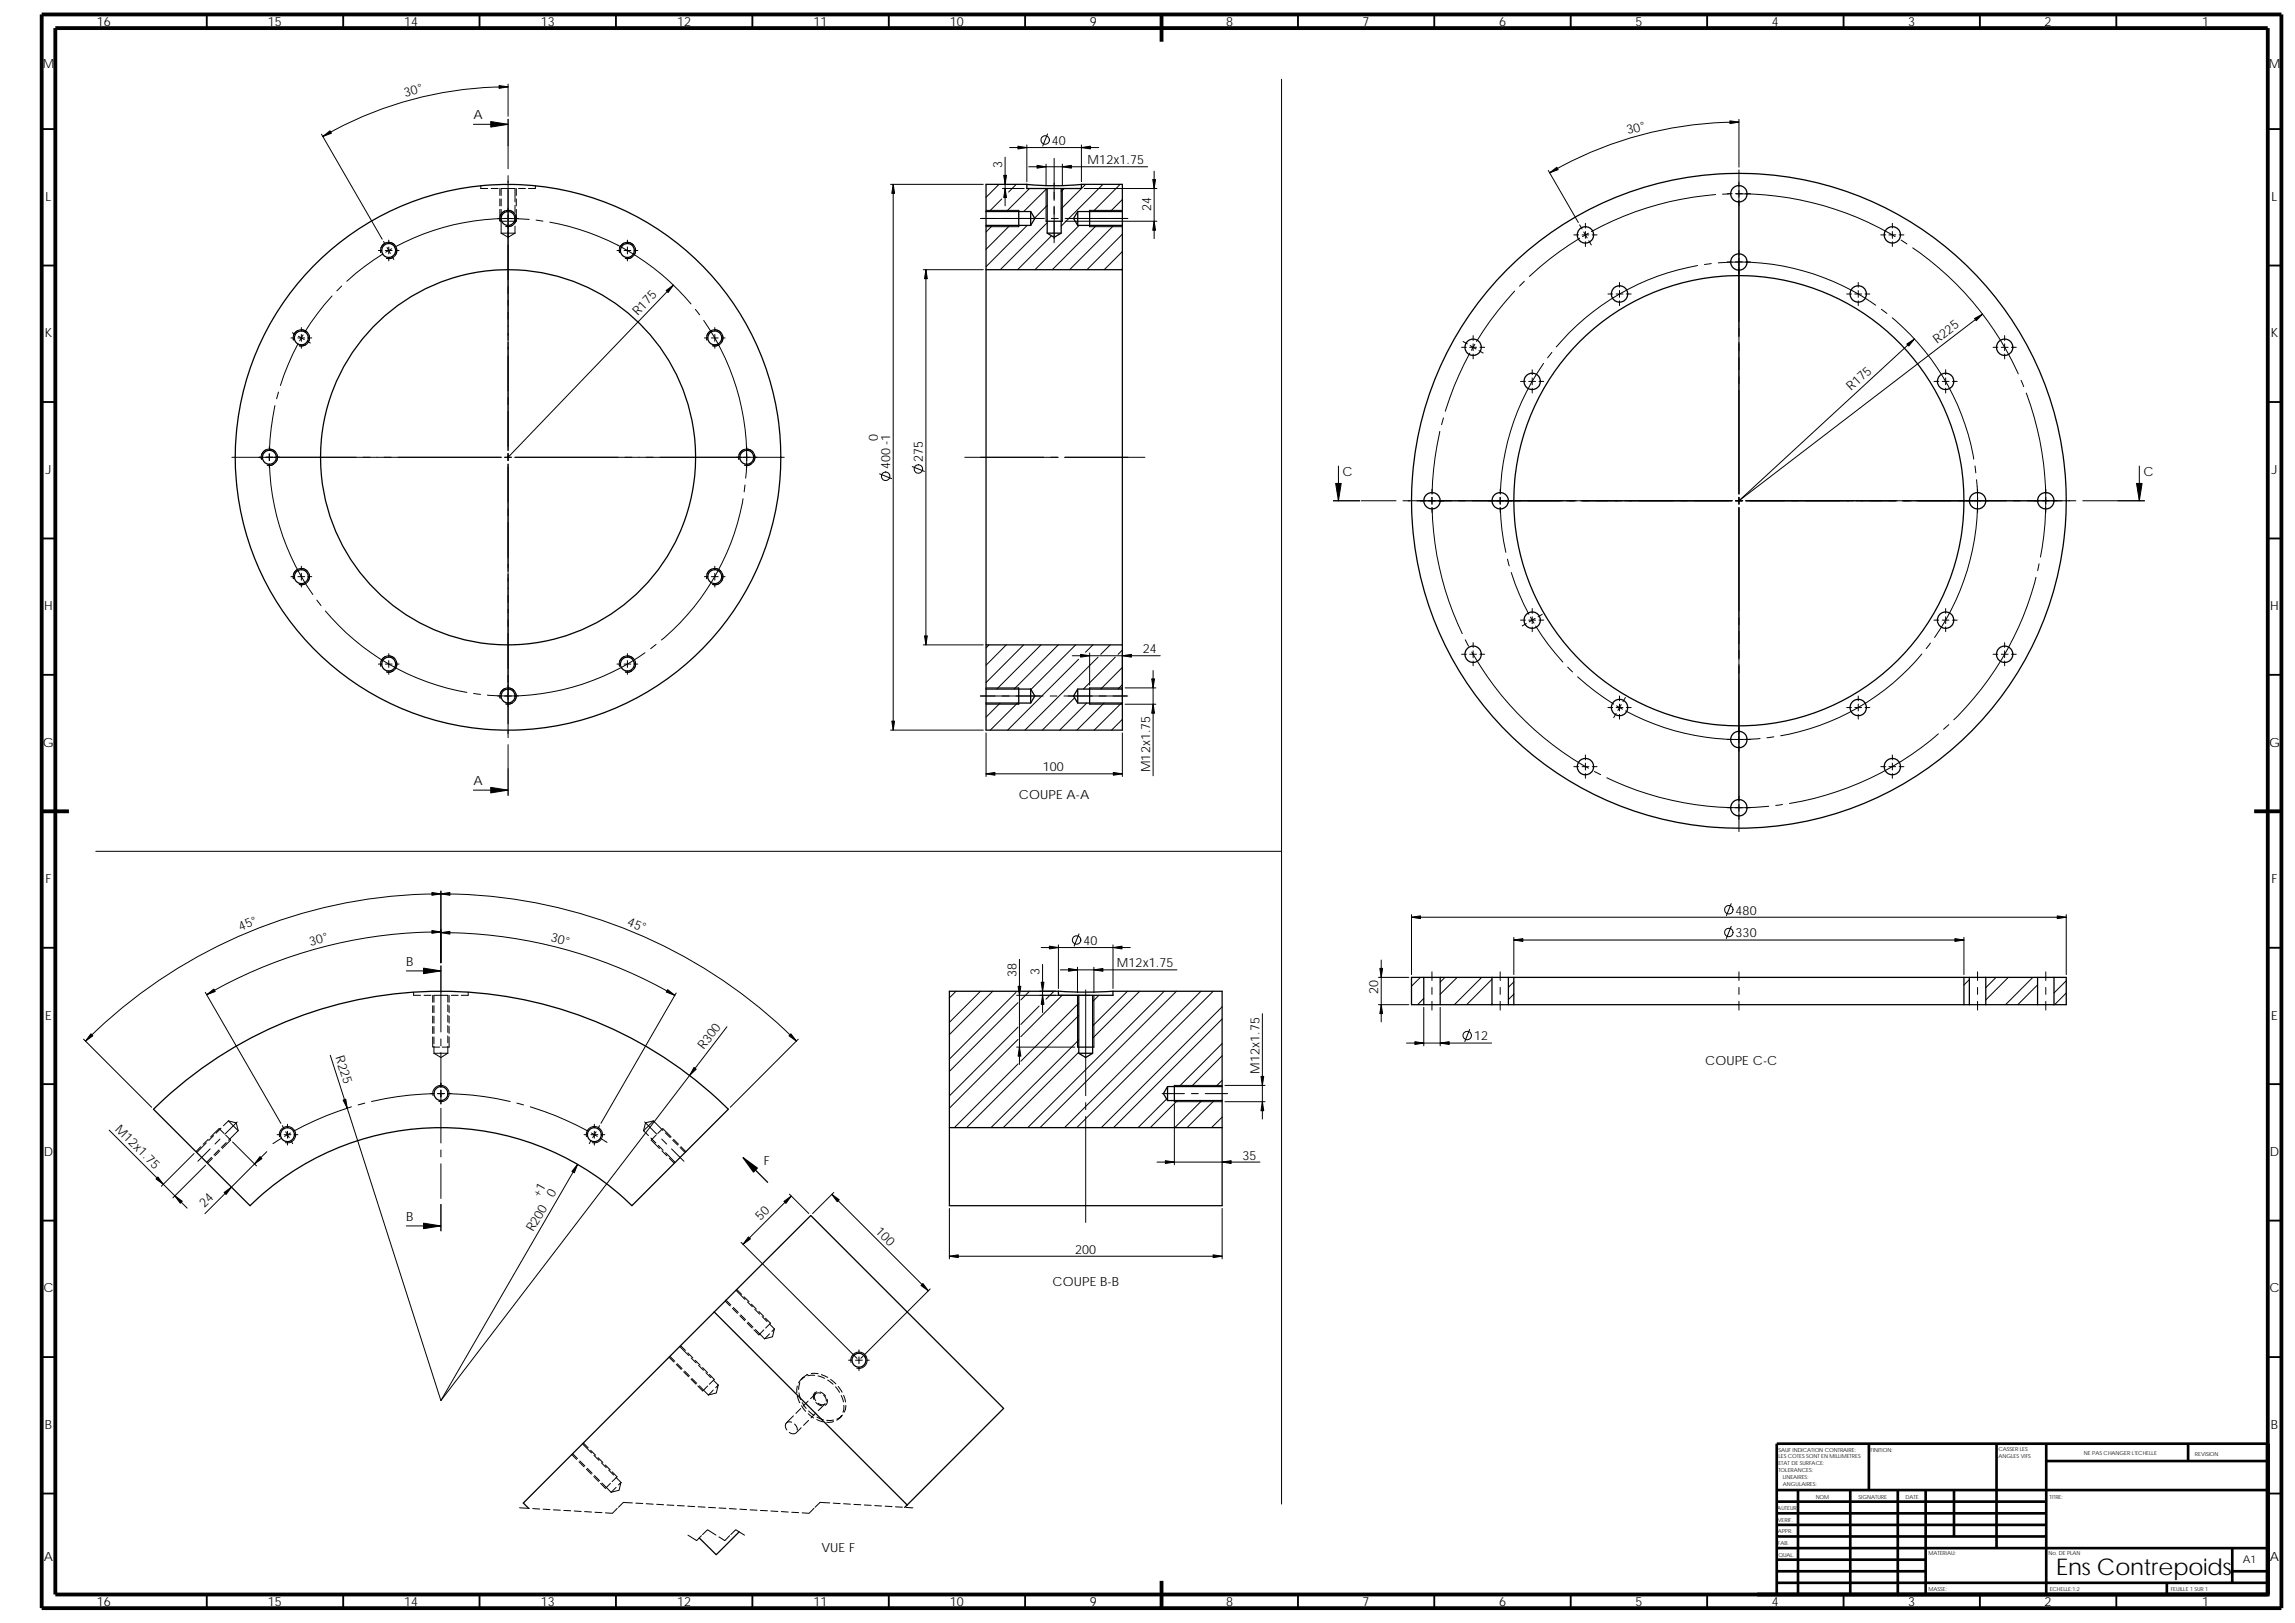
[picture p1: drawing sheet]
<svg xmlns="http://www.w3.org/2000/svg" width="420mm" height="297mm" viewBox="0 0 420 297" stroke-linecap="round" stroke-linejoin="round" font-family="sans-serif">
<defs><g id="words">
<text font-size="4.2" x="376.4" y="288.2">Ens Contrepoids</text>
<g font-size="2.3">
<text x="17.7" y="4.7">16</text>
<text x="49.1" y="4.7">15</text>
<text x="74" y="4.7">14</text>
<text x="99" y="4.7">13</text>
<text x="124" y="4.7">12</text>
<text x="148.9" y="4.7">11</text>
<text x="173.9" y="4.7">10</text>
<text x="199.5" y="4.7">9</text>
<text x="224.5" y="4.7">8</text>
<text x="249.5" y="4.7">7</text>
<text x="274.4" y="4.7">6</text>
<text x="299.4" y="4.7">5</text>
<text x="324.4" y="4.7">4</text>
<text x="349.3" y="4.7">3</text>
<text x="374.3" y="4.7">2</text>
<text x="403.1" y="4.7">1</text>
<text x="7.8" y="12.5">M</text>
<text x="74.2" y="17.7" transform="rotate(-14 74.2 17.7)">30°</text>
<text x="415.3" y="12.5">M</text>
<text x="86.7" y="21.8">A</text>
<text x="192.6" y="26.5">40</text>
<text x="298" y="24.6" transform="rotate(-14 298 24.6)">30°</text>
<text x="183.5" y="30.7" transform="rotate(-90 183.5 30.7)">3</text>
<text x="199.1" y="30.1">M12x1.75</text>
<text x="8.3" y="36.8">L</text>
<text x="210.7" y="38.6" transform="rotate(-90 210.7 38.6)">24</text>
<text x="415.9" y="36.8">L</text>
<text x="116.7" y="57.9" transform="rotate(-46 116.7 57.9)">R175</text>
<text x="8.2" y="61.7">K</text>
<text x="354.7" y="62.9" transform="rotate(-38 354.7 62.9)">R225</text>
<text x="415.7" y="61.7">K</text>
<text x="338.9" y="71.6" transform="rotate(-43 338.9 71.6)">R175</text>
<text x="160.7" y="80.6" transform="rotate(-90 160.7 80.6)">0</text>
<text x="8.3" y="86.7">J</text>
<text x="163" y="85.9" transform="rotate(-90 163 85.9)">400-1</text>
<text x="168.9" y="84.6" transform="rotate(-90 168.9 84.6)">275</text>
<text x="245.8" y="87.1">C</text>
<text x="392.4" y="87.1">C</text>
<text x="415.8" y="86.7">J</text>
<text x="8.1" y="111.7">H</text>
<text x="415.6" y="111.7">H</text>
<text x="209.2" y="119.5">24</text>
<text x="7.9" y="136.7">G</text>
<text x="415.4" y="136.7">G</text>
<text x="86.7" y="143.7">A</text>
<text x="190.9" y="141.2">100</text>
<text x="210.6" y="141.3" transform="rotate(-90 210.6 141.3)">M12x1.75</text>
<text x="186.5" y="146.3">COUPE A-A</text>
<text x="8.3" y="161.6">F</text>
<text x="415.8" y="161.6">F</text>
<text x="317.7" y="167.4">480</text>
<text x="44" y="170.4" transform="rotate(-22 44 170.4)">45°</text>
<text x="56.8" y="173.1" transform="rotate(-14 56.8 173.1)">30°</text>
<text x="100.7" y="172.3" transform="rotate(14 100.7 172.3)">30°</text>
<text x="114.7" y="169.3" transform="rotate(22 114.7 169.3)">45°</text>
<text x="198.3" y="172.9">40</text>
<text x="317.7" y="171.6">330</text>
<text x="74.4" y="176.7">B</text>
<text x="186.1" y="178.8" transform="rotate(-90 186.1 178.8)">38</text>
<text x="190.3" y="178.4" transform="rotate(-90 190.3 178.4)">3</text>
<text x="204.5" y="177">M12x1.75</text>
<text x="252.3" y="181.9" transform="rotate(-90 252.3 181.9)">20</text>
<text x="8.3" y="186.6">E</text>
<text x="269.9" y="190.4">12</text>
<text x="415.8" y="186.6">E</text>
<text x="61.4" y="193.5" transform="rotate(72 61.4 193.5)">R225</text>
<text x="128.9" y="192.2" transform="rotate(-53 128.9 192.2)">R300</text>
<text x="230.6" y="196.5" transform="rotate(-90 230.6 196.5)">M12x1.75</text>
<text x="312.2" y="194.9">COUPE C-C</text>
<text x="21" y="206.8" transform="rotate(45 21 206.8)">M12x1.75</text>
<text x="8" y="211.6">D</text>
<text x="139.9" y="213.2">F</text>
<text x="227.4" y="212.2">35</text>
<text x="415.6" y="211.6">D</text>
<text x="37.5" y="221.1" transform="rotate(-45 37.5 221.1)">24</text>
<text x="98.7" y="219.3" transform="rotate(-60 98.7 219.3)">+1</text>
<text x="101.3" y="219.2" transform="rotate(-60 101.3 219.2)">0</text>
<text x="74.4" y="223.4">B</text>
<text x="97.6" y="225.6" transform="rotate(-60 97.6 225.6)">R200</text>
<text x="139.2" y="223.5" transform="rotate(-45 139.2 223.5)">50</text>
<text x="160.2" y="225.4" transform="rotate(45 160.2 225.4)">100</text>
<text x="196.8" y="229.4">200</text>
<text x="7.9" y="236.5">C</text>
<text x="192.7" y="235.4">COUPE B-B</text>
<text x="415.5" y="236.5">C</text>
<text x="8.2" y="261.5">B</text>
<text x="415.7" y="261.5">B</text>
<text x="8" y="285.7">A</text>
<text x="150.4" y="284.1">VUE F</text>
<text x="415.6" y="285.7">A</text>
<text x="17.7" y="293.9">16</text>
<text x="49.1" y="293.9">15</text>
<text x="74" y="293.9">14</text>
<text x="99" y="293.9">13</text>
<text x="124" y="293.9">12</text>
<text x="148.9" y="293.9">11</text>
<text x="173.9" y="293.9">10</text>
<text x="199.5" y="293.9">9</text>
<text x="224.5" y="293.9">8</text>
<text x="249.5" y="293.9">7</text>
<text x="274.4" y="293.9">6</text>
<text x="299.4" y="293.9">5</text>
<text x="324.4" y="293.9">4</text>
<text x="349.3" y="293.9">3</text>
<text x="374.3" y="293.9">2</text>
<text x="403.2" y="293.9">1</text>
</g>
<text font-size="1.9" x="410.6" y="286.1">A1</text>
<g font-size="1">
<text x="325.6" y="265.7">SAUF INDICATION CONTRAIRE:</text>
<text x="325.6" y="266.9">LES COTES SONT EN MILLIMETRES</text>
<text x="325.6" y="268.2">ETAT DE SURFACE:</text>
<text x="325.6" y="269.4">TOLERANCES:</text>
<text x="342.4" y="265.7">FINITION:</text>
<text x="365.9" y="266.9">ANGLES VIFS</text>
<text x="365.9" y="265.6">CASSER LES</text>
<text x="381.5" y="266.4">NE PAS CHANGER L'ECHELLE</text>
<text x="401.8" y="266.4">REVISION</text>
<text x="326.4" y="271.9">ANGULAIRES:</text>
<text x="326.4" y="270.7">LINEAIRES:</text>
<text x="332.4" y="274.4">NOM</text>
<text x="340.3" y="274.3">SIGNATURE</text>
<text x="348.9" y="274.3">DATE</text>
<text x="375.2" y="274.3">TITRE:</text>
<text x="325.4" y="276.4">AUTEUR</text>
<text x="325.5" y="278.5">VERIF.</text>
<text x="325.5" y="280.6">APPR.</text>
<text x="325.5" y="282.7">FAB.</text>
<text x="325.6" y="284.9">QUAL.</text>
<text x="353" y="284.6">MATERIAU:</text>
<text x="375" y="284.6">No. DE PLAN</text>
<text x="353" y="291.1">MASSE:</text>
<text x="375.3" y="291.1">ECHELLE:1:2</text>
<text x="397.4" y="291.1">FEUILLE 1 SUR 1</text>
</g>
</g></defs>
<g fill="none" stroke="#000" stroke-width=".34">
<path d="M37.9 2.6v2.5M62.8 2.6v2.5M87.8 2.6v2.5M112.8 2.6v2.5M137.7 2.6v2.5M162.7 2.6v2.5M187.7 2.6v2.5M237.6 2.6v2.5M262.6 2.6v2.5M287.6 2.6v2.5M312.5 2.6v2.5M337.5 2.6v2.5"/>
<path d="M362.5 2.6v2.5M387.4 2.6v2.5M7.6 23.6h2.5M415.2 23.6h2.5M7.6 48.6h2.5M415.2 48.6h2.5M7.6 73.6h2.5M415.2 73.6h2.5M7.6 98.6h2.5M415.2 98.6h2.5M7.6 123.5h2.5M415.2 123.5h2.5"/>
<path d="M7.6 173.5h2.5M415.2 173.5h2.5M7.6 198.4h2.5M415.2 198.4h2.5M7.6 223.4h2.5M415.2 223.4h2.5M7.6 248.4h2.5M415.2 248.4h2.5M7.6 273.3h2.5M415.2 273.3h2.5M37.9 291.8v2.5M62.8 291.8v2.5"/>
<path d="M87.8 291.8v2.5M112.8 291.8v2.5M137.7 291.8v2.5M162.7 291.8v2.5M187.7 291.8v2.5M237.6 291.8v2.5M262.6 291.8v2.5M287.6 291.8v2.5M312.5 291.8v2.5M337.5 291.8v2.5M362.5 291.8v2.5M387.4 291.8v2.5"/>
</g>
<g fill="none" stroke="#000" stroke-width=".49">
<path d="M325.3 274.8h49.3M325.3 277h49.3M325.3 279.1h49.3M325.3 272.7h89.9M329.2 272.7v19.1M338.7 272.7v19.1M342.1 264.2v8.5M347.4 272.7v19.1M352.5 272.7v19.1M357.7 272.7v8.5M365.5 264.2v19.1M374.6 264.2v27.6"/>
<path d="M374.6 267.4h40.6M400.6 264.2v3.2M415.2 264.2h-89.9v27.6M325.3 281.2h49.3M325.3 283.3h89.9M325.3 285.5h27.2M325.3 287.6h27.2M325.3 289.7h89.9M396.7 289.7v2.1M408.7 283.3v6.4M408.7 287.6h6.5"/>
</g>
<path d="M7.6 2.6h410.1v291.7h-410.1zM10.1 5.1h405.1v286.7h-405.1zM212.7 2.6v5M7.6 148.5h5M412.7 148.5h5M415.2 264.2v27.6h-93.5M212.7 289.3v5" fill="none" stroke="#000" stroke-width=".7" stroke-linecap="butt"/>
<g fill="none" stroke="#000" stroke-width=".18">
<path d="M93 15.9a67.9 67.9 0 0 0-33.9 9.1M93 15.4v5.9M234.6 14.5v260.8M58.9 24.6l11.1 19.2M86.7 22.8h6.3M88 34v.5h1.3M89.9 34.5h1.3M91.1 40h.7M91.5 38.3v2.2h1.3M91.5 34.5v1.3M91.5 36.4v1.3M91.7 35.8v-1.3h2.6v2.5"/>
<path d="M91.7 36.4v1.3M91.7 38.3v1.3M92.4 40h1.2M92.4 38.6l-.5 .4-.3 .5M93 38.5a1.35 1.35 0 0 1 1.1 .5M93 26.7v4.2M93 32.2v50.2M94.3 40h.6M94.3 39.5v1.3a1.44 1.44 0 0 0 .1-1.2M94.3 37.6v1.3M94.5 38.3v2.2h-1.3M94.5 34.5v1.3"/>
<path d="M94.5 36.4v1.3M94.9 34.5h1.3M98 34v.5h-1.3M163 33.7h17M163.5 33.7v99.9M179.5 40h11.7M180.5 38.5h6M182.9 33.7l-2.4 2.4M183.4 36.4l-2.3 2.3M183.5 34.5h4M184 28.8v8.9M184.8 27h16.4"/>
<path d="M186 33.7l-1.4 1.5M188 26.5v6.8M188.3 30.5h21.8M188.5 34.5l-4.3 4.2M191.5 30v4M191.5 34.5v6M191.7 34.5l-4.3 4.2M191.7 37.6l-2.3 2.3M191.8 24.5l-.9 2.2M192.5 40h1.2M193 29v7.7M193 37.7v6.7"/>
<path d="M194.5 34.5v6M194.5 30v4M194.8 34.5l-.5 .6M195 40h11.5M198 26.5v6.8M198.5 34.5h13.3M198.7 33.7l-4.4 4.5M199.5 38.5h6M201.9 33.7l-7.6 7.7M205.1 33.7l-5 5M205.5 36.5l-2.2 2.2M211.3 31.3v12.4"/>
<path d="M283.5 31.2l5.5 9.5M314.1 35.6a57.2 57.2 0 0 0-22.8 6.8M316.2 35.5h.9M316.6 35.5h-1.2M317.7 35.5h1.3M317.9 35.5a56.1 56.1 0 0 1 29.1 7.8M318.4 31.1v59.3M318.4 22.4a69.2 69.2 0 0 0-34.7 9.2M318.4 21.8v8.8M319.6 35.5h.9M55.2 59.9v.7M60.8 54.2l-.1 .1a46 46 0 0 0-4.9 6.5"/>
<path d="M62.6 52.3l-.9 .9M69.3 45.8h.6M69.7 46v.2a1.5 1.5 0 0 1 1.3-1.9 1.5 1.5 0 0 1 1.6 1.7 1.5 1.5 0 0 1-1.8 1.3 1.3 1.3 0 0 0 1.2-.2M70.1 46.5a45.1 45.1 0 0 0-6.6 5M70.2 44.2l.3 .6M70.5 44.5l-.4 .3-.4 .6M70.5 45.8h1.3M70.9 45.3l.3 .5M71.2 44.3a1.45 1.45 0 0 1 1.1 .6M71.2 43.9v.7M71.2 47.1v.7M71.2 45.8l-.6 .4"/>
<path d="M71.2 45.2v1.3M71.2 45.8l.3 .6M71.7 45.5l-.5 .3M71.8 46.9l.3 .6M72.4 45.8h.7M72.6 45.4a1.32 1.32 0 0 1-.2 1.2M91.5 40.2l.1 .2a1.51 1.51 0 0 1 1.3-1.9 1.51 1.51 0 0 1 1.6 1.6 1.51 1.51 0 0 1-1.9 1.3h.8l.4-.2M91.7 42.7h2.6M91.7 40.2v2.5M91.7 42.7l1.3 .7 1.3-.7M94.3 41.4v1.3M96.9 40.2a44.1 44.1 0 0 0-24.6 5"/>
<path d="M98.1 40.3l1.3 .2M100.7 40.7a43.6 43.6 0 0 1 25.8 14.9M113 45.8h.6M113.4 46v.2a1.5 1.5 0 0 1 1.3-1.9 1.5 1.5 0 0 1 1.7 1.7 1.5 1.5 0 0 1-1.9 1.3 1.23 1.23 0 0 0 1.2-.2M114.2 44.5l-.4 .3-.4 .6M114.2 45.8h1.3M114.9 44.3l.6 .2 .5 .4M114.9 43.9v.7M114.9 47.1v.7M114.9 45.2v1.3M116.1 45.8h.7M116.3 45.4a1.25 1.25 0 0 1-.2 1.2"/>
<path d="M123.3 52.2l-30.3 31.5M127.3 56.6l.8 1M128.8 58.7a43.5 43.5 0 0 1 7.7 28.8M130.9 59.9v.7M169 49.4h11M169.5 49.4v68.6M180.5 41.5h6M181.7 41.3l-1.2 1.2M184.9 41.3l-4.4 4.3M188.1 41.3l-7.6 7.5M191.7 40.8l-8.6 8.6M192.5 43.2l-6.2 6.2"/>
<path d="M195 40.5h16.8M197.6 41.3l-8.1 8.1M199.5 41.5h6M200.7 41.3l-8.1 8.1M203.9 41.3l-8.1 8.1M205.5 42.9l-6.5 6.5M205.5 49.2l-.2 .2M205.5 46l-3.3 3.4M277.3 53.3l-.2 .2a58.7 58.7 0 0 0-6.8 9M279.1 51.5l-.9 .9M288.1 43h.9M289.2 43.6a56.1 56.1 0 0 0-9.2 7"/>
<path d="M289.2 41.1l.4 .8M289.6 43h1.3M290 42.5l.2 .5M290.2 40.9v.8M290.2 44.2v.9M290.2 43l-.5 .3M290.2 43l.4 .5M290.2 42.4v1.2M290.8 42.7l-.6 .3M290.9 44.1l.4 .7M291.5 43h.9M294.4 53.8h.8"/>
<path d="M295.9 53.8h1.2M296.5 51.7v.9M296.5 55.1v.8M296.5 53.2v1.2M297.7 53.8h.9M310.8 48.6a43.9 43.9 0 0 0-25.9 14.9M313.3 48.2l-1.3 .2M314.6 48.1a43.6 43.6 0 0 1 28.8 7.8M316.2 47.9h.9M317.7 47.9h1.3M319.6 47.9h.9M338.1 53.8h.9"/>
<path d="M339.6 53.8h1.2M340.2 51.7v.9M340.2 55.1v.8M340.2 53.2v1.2M341.4 53.8h.9M344.3 43h.9M344.4 56.6l1 .8M345.8 43h1.3M346.4 58.2a43.4 43.4 0 0 1 14.9 25.8M346.4 40.9v.8M346.4 44.2v.9M346.4 42.4v1.2"/>
<path d="M347.7 43h.9M348.1 43.9l1 .7M350.2 45.4a55.7 55.7 0 0 1 19.3 23M363 57.5l-44.6 34.2 32.1-29.7M50.3 74.2v.2a48.7 48.7 0 0 0-1 8M51 71.8l-.4 1.2M53.3 61.8h.6M53.5 60.9l.6 .3M53.7 62v.2a1.5 1.5 0 0 1 1.3-1.9 1.5 1.5 0 0 1 1.7 1.6 1.5 1.5 0 0 1-1.9 1.4 1.42 1.42 0 0 0 1.2-.2M54.5 60.5l-.5 .3-.3 .6M54.5 61.8h1.3M54.6 62.9a46.1 46.1 0 0 0-3.3 7.6"/>
<path d="M54.6 61.5l.6 .3M55.1 60.3l.7 .2 .5 .3M55.2 63.1v.6M55.2 61.8l-.3 .6M55.2 61.2v1.3M55.2 61.8l.5 .3M55.5 61.3l-.3 .5M56.2 62.5l.6 .3M56.4 61.8h.7M56.6 61.4l.1 .6-.3 .6M129 61.8h.6M129.4 62v.2a1.51 1.51 0 0 1 1.3-1.9 1.51 1.51 0 0 1 1.7 1.7 1.51 1.51 0 0 1-1.9 1.3h.7l.5-.2"/>
<path d="M130.2 61.8h1.3M130.2 60.5l-.5 .3-.3 .6M130.9 60.3l.6 .2 .5 .4M130.9 63.1v.6M130.9 61.2v1.3M132.1 61.8h.6M132.3 61.4a1.42 1.42 0 0 1-.2 1.2M263.6 79l-.1 .3a56.7 56.7 0 0 0-1.3 11.1v-.9M264.3 76.5l-.4 1.2M267.6 63.6h.8M267.9 62.5l.7 .4M269.1 63.6h1.2"/>
<path d="M269.1 64.6a56.2 56.2 0 0 0-4.5 10.7M269.1 63.2l.6 .4M269.7 61.4v.9M269.7 64.8v.9M269.7 63.6l-.3 .5M269.7 63.6l.5 .3M269.7 62.9v1.3M270 63l-.3 .6M270.8 64.2l.7 .4M270.9 63.6h.9M278.4 69.8h.9M279.9 69.8h1.2"/>
<path d="M280.5 67.7v.9M280.5 71.1v.8M280.5 69.2v1.2M281.8 69.8h.8M282.6 66.5a43.8 43.8 0 0 0-7.9 23.9l-.1-.9M284.1 64.5l-.8 1M354.1 69.8h.9M355.6 69.8h1.2M356.2 67.7v.9M356.2 71.1v.8M356.2 69.2v1.2M357.5 69.8h.8"/>
<path d="M364.9 63.6h.8M366.4 63.6h1.2M367 61.4v.9M367 64.8v.9M367 62.9v1.3M368.2 63.6h.9M370 69.6l.5 1.2M371 71.9a55.7 55.7 0 0 1 2.6 30M42.4 83.7h49.4M47.8 83.9l.1 .2a1.5 1.5 0 0 1 1.3-1.9 1.5 1.5 0 0 1 1.6 1.6 1.5 1.5 0 0 1-1.9 1.3 1.23 1.23 0 0 0 1.2-.2M48.7 82.3l-.5 .4-.3 .5M49.3 82.2a1.45 1.45 0 0 1 1.1 .5"/>
<path d="M49.3 81.8v.6M49.3 84.9v.7M49.3 83.1v1.2zM49.3 84.9a43.4 43.4 0 0 0 8 23.9M50.7 83.2a1.25 1.25 0 0 1-.1 1.3M92.4 83.7h1.2M93 84.9v50.1M93 83v1.3M94.3 83.7h49.3M135.2 83.9l.1 .2a1.5 1.5 0 0 1 1.3-1.9 1.5 1.5 0 0 1 1.6 1.6 1.5 1.5 0 0 1-1.9 1.3 1.23 1.23 0 0 0 1.2-.2M136 91.3a43.3 43.3 0 0 1-14.9 25.8M136.1 82.3l-.5 .4-.3 .5"/>
<path d="M136.4 88.8l-.2 1.2M136.7 82.2a1.45 1.45 0 0 1 1.1 .5M136.7 81.8v.6M136.7 84.9v.7M136.7 83.1v1.2M138.1 83.2a1.25 1.25 0 0 1-.1 1.3M161 86.7l2.2 .9M167 85.4l2.2 .9M176.6 83.7h17.1M179.5 83.7h11.6M192.4 83.7h1.2M194.9 83.7h14.7"/>
<path d="M245 85.3v6.4M249.2 91.7h6.4M256.8 91.7h60.3M262.2 93.8v-.9a56.4 56.4 0 0 0 5.5 23.1M262.2 91v1.3zM274.6 93.8l.1-.9a41.4 41.4 0 0 0 1 8.2M274.6 91v1.3zM318.4 91v1.3M318.4 92.9v59.3M319.1 91.7h-1.4M361.6 85.3l.1 1.3M361.9 87.8a43.6 43.6 0 0 1-7.7 28.9"/>
<path d="M362 89.5v.9M362 92.9v.9M362 91v1.3M374.5 89.5v.9M374.5 92.9v.9M374.5 91v1.3M380 91.7h-60.4M381.3 91.7h6.4M391.7 85.3v6.4M53.3 105.5h.6M53.7 105.7v.2a1.5 1.5 0 0 1 1.3-1.9 1.5 1.5 0 0 1 1.6 1.6 1.5 1.5 0 0 1-1.8 1.4 1.34 1.34 0 0 0 1.2-.2M54.5 104.2l-.5 .3-.3 .6"/>
<path d="M54.5 105.5h1.3M55.2 104.1a1.34 1.34 0 0 1 1.1 .4M55.2 103.6v.7M55.2 106.8v.6M55.2 104.9v1.3M56.4 105.5h.7M56.6 105.1a1.42 1.42 0 0 1-.2 1.2M58 109.8l.8 1M59.6 111.8a43.8 43.8 0 0 0 25.9 14.9M71.2 119.6v.7M114.9 119.6v.7M118.1 119.5a43.5 43.5 0 0 1-28.9 7.7"/>
<path d="M120.1 117.9l-1 .8M129 105.5h.6M129.4 105.7v.2a1.5 1.5 0 0 1 1.3-1.9 1.5 1.5 0 0 1 1.6 1.7 1.5 1.5 0 0 1-1.8 1.3 1.39 1.39 0 0 0 1.2-.2M130.2 105.5h1.3M130.2 104.2l-.5 .3-.3 .6M130.9 104.1a1.35 1.35 0 0 1 1.1 .5M130.9 103.6v.7M130.9 106.8v.6M130.9 104.9v1.3M132.1 105.5h.6M132.3 105.1a1.44 1.44 0 0 1-.2 1.2M169 118h11"/>
<path d="M181 118l-.5 .6M184.2 118l-3.7 3.8M187.4 118l-6.9 6.9M190.6 118l-8.1 8.1M193.7 118l-8 8.1M196.9 118l-8.2 8.2M199.5 119.5v5.9M200.1 118l-1.4 1.4M203.3 118l-1.8 1.8M205.5 119.5v8.7M205.5 119l-.8 .8M267.6 119.7h.8"/>
<path d="M268.3 117.1l.5 1.1M269.1 119.7h1.2M269.5 119.3a56 56 0 0 0 21.3 21.3M269.7 117.6v.9M269.7 119.1v1.3M270.9 119.7h.9M276 102.3l.3 1.3M276.7 104.8v.1a45.9 45.9 0 0 0 3.2 7.5M278.4 113.5h.9M279.4 114.1l-.7 .5M279.9 113.5h1.2M280.2 112.9l.3 .6"/>
<path d="M280.5 111.4v.8M280.5 114.7v.9M280.5 113.5l.3 .5M280.5 113.5l-.5 .3M280.5 112.9v1.2M281 113.2l-.5 .3M281.1 114.6a41.6 41.6 0 0 0 5 6.6M281.8 113.5h.8M282.4 112.4l-.8 .5M351.8 119.7a43.6 43.6 0 0 1-25.8 15M353.4 117.7l-.8 1M354.1 113.5h.9"/>
<path d="M355.6 113.5h1.2M356.2 111.4v.8M356.2 114.7v.9M356.2 112.9v1.2M357.5 113.5h.8M364.9 119.7h.8M366.4 119.7h1.2M367 117.6v.9M367 119.1v1.3M368.2 119.7h.9M372.7 105.7a55.5 55.5 0 0 1-15 26M373.3 103.2l-.2 1.2"/>
<path d="M69.3 121.5h.6M69.7 121.7v.2a1.5 1.5 0 0 1 1.3-1.9 1.5 1.5 0 0 1 1.6 1.7 1.5 1.5 0 0 1-1.8 1.3 1.3 1.3 0 0 0 1.2-.2M70.5 121.5h1.3M70.6 120.2l-.5 .3-.4 .6M71.2 120l.6 .2 .5 .3M71.2 122.8v.6M71.2 120.9v1.3M72.4 121.5h.7M72.6 121.1a1.32 1.32 0 0 1-.2 1.2M86.7 126.9l1.3 .2M91.1 127.4h.7M91.5 127.6l.1 .2a1.51 1.51 0 0 1 1.3-1.9 1.51 1.51 0 0 1 1.6 1.6 1.51 1.51 0 0 1-1.9 1.3h.8l.4-.2"/>
<path d="M92.4 127.4h1.2M92.4 126l-.5 .4-.3 .5M93 136.3v4.3M93 125.9a1.35 1.35 0 0 1 1.1 .5M94.3 127.4h.6M94.4 127a1.42 1.42 0 0 1-.1 1.2M113 121.5h.6M113.4 121.7v.2a1.5 1.5 0 0 1 1.3-1.9 1.5 1.5 0 0 1 1.7 1.7 1.5 1.5 0 0 1-1.9 1.3 1.23 1.23 0 0 0 1.2-.2M114.2 120.2l-.4 .3-.4 .6M114.2 121.5h1.3M114.9 120l.6 .2 .5 .3M114.9 120.9v1.3"/>
<path d="M114.9 122.8v.6M116.1 121.5h.7M116.3 121.1a1.26 1.26 0 0 1-.2 1.2M163 133.6h17M179.5 127.4h11.5M180.5 125.9h6M180.5 128.9h6M180.5 134.1v8M183.1 128.7l-2.6 2.6M186.3 128.7l-5 4.9M192.2 127.4h1.3M194.8 127.4h11.7"/>
<path d="M196.7 127.7l-5.9 5.9M197.5 120.6l-13 13M199 128.7l-5 4.9M199.5 125.9h6M199.5 128.9h6M201 120.3l-13.3 13.3M202.1 128.7l-4.9 4.9M204.2 120.3l-5.9 5.8M205.3 128.7l-5 4.9M205.5 134.1v8M205.5 122.2l-4 3.9M205.5 125.3l-.8 .8"/>
<path d="M205.5 131.7l-2 1.9M206 125.9h5.6M206 128.9h5.6M211.1 122.7v19.3M212.4 120h-16.1M269.7 121v.9M287 122.1l.9 .9M288.8 123.9l.1 .1a45.8 45.8 0 0 0 6.5 4.9M290.2 138.2v.9M290.2 139.7v1.2M294.4 129.5h.8M295.9 130.6l-.5 .7"/>
<path d="M295.9 129.5h1.2M296 129.2l.5 .3M296.5 127.4v.8M296.5 130.7v.9M296.5 129.5l.5 .3M296.5 129.5l-.3 .5M296.5 128.9v1.2M296.8 128.9l-.3 .6M297.6 127.7l-.5 .7M297.6 130.1a43.5 43.5 0 0 0 24.6 5M297.7 129.5h.9M316.2 135.3h.9"/>
<path d="M317.7 135.3h1.3M319.6 135.3h.9M324.7 134.9l-1.2 .1M338.1 129.5h.9M339.6 129.5h1.2M340.2 127.4v.8M340.2 130.7v.9M340.2 128.9v1.2M341.4 129.5h.9M346.4 138.2v.9M346.4 139.7v1.2M354.9 134.3a55.6 55.6 0 0 1-27.3 12.7"/>
<path d="M356.8 132.6l-1 .9M367 121v.9M17.5 155.8h217.1M86.7 144.6h6.3M180.5 141.6h25M288.1 140.3h.9M289.6 140.3h1.3M290.2 141.6v.8M291.5 140.3h.9M291.9 141.2l1.1 .6M294.2 142.3a55.9 55.9 0 0 0 29.6 5.3M316.2 147.8h.9"/>
<path d="M317.7 147.8h1.3M319.6 147.8h.9M326.3 147.2l-1.2 .2M344.3 140.3h.9M345.8 140.3h1.3M346.4 141.6v.8M347.7 140.3h.9M74.4 177.7h6.3M80.7 170.7a85.7 85.7 0 0 1 42.8 11.5M80.7 163.1v13.1M80.7 170.6a85.7 85.7 0 0 0-42.9 11.5M186.6 175.6v19.2"/>
<path d="M190.6 173.4h16.3M190.9 176.5v8.8M193.8 172.9v8M197.3 177v4.7M197.5 170.9l-.9 2.2M200.3 177v4.7M203.8 172.9v8M215.5 177.5h-21.4M252.4 178.9h5.5M252.9 175.7v11.3M258.4 167.4v11M258.4 167.9h119.9"/>
<path d="M260 178.9l-1.6 1.6M262.2 177.9v1.6M264.5 178.9l-.8 .8M266.8 178.9l-3.1 3.1M271.3 178.9l-5 5M273.1 179.2l-4.6 4.7M274.6 177.9v1.6M277.1 172h82.4M277.1 171.6v6.8M277.1 179.7l-.9 1M316.9 165.4l-.9 2.2M316.9 169.5l-.9 2.3"/>
<path d="M318.4 177.9v1.6M359.5 171.6v6.8M360.5 179.3l-1 1M362 177.9v1.6M365.4 178.9l-1.9 1.9M367.7 178.9l-4.2 4.1M372.2 178.9l-5 5M374.5 177.9v1.6M378.3 167.4v11M378.3 179.5l-2.3 2.2M15.3 190.2l12.5 12.4M15.7 190.5a92.1 92.1 0 0 1 130.1 0"/>
<path d="M37.6 181.6l13.8 24M60.5 193.1l20.2 63.2M75.7 181.6v.6h1.3M77.6 182.2h1.3M79.2 189.8v1.8h1.3M79.2 182.2v1.2M79.2 184.1v1.2M79.2 186v1.2M79.2 187.9v1.2M79.4 192.8h2.6M79.4 191.5v1.3M79.4 192.8l1.3 .7 1.3-.7"/>
<path d="M79.4 184.1v1.2M79.4 186v1.2M79.4 187.9v1.2M79.4 189.8v1.3M80.7 199.5v2.5M80.7 181.7v7.2M80.7 190.1v1.3M80.7 192.7v6.3M82 183.4v-1.2h-2.6v1.2M82 183.9v1.2M82 185.8v1.2M82 187.7v1.3"/>
<path d="M82 189.6v1.3M82 191.5v1.3M82.2 189.8v1.8h-1.2M82.2 182.2v1.2M82.2 184.1v1.2M82.2 186v1.2M82.2 187.9v1.2M82.6 182.2h1.3M85.7 181.6v.6h-1.3M123.8 181.7l-13.8 23.9M133.1 187.9l-52.4 68.4M146.1 190.2l-12.4 12.4"/>
<path d="M175 181.4l-1.2 1.2M179.5 181.4l-5.7 5.7M181.7 181.4l-7.9 8M186 181.6l-12.2 12.2M186.1 182.2h13.4M186.1 191.6h10.7M186.4 194.7l-11.7 11.7M186.4 188l-12.6 12.6M186.4 183.5l-12.6 12.6M186.4 190.2l-12.6 12.6M188.5 181.4l-1.6 1.6M190.2 184.1l-3.3 3.4"/>
<path d="M190.4 181.4h2.9M193 181.4l-1.5 1.5M194.4 182.2l-7.5 7.5M197.3 182.2v9.4M197.5 190.3l-16.1 16.1M197.5 192.6l-13.8 13.8M197.5 185.8l-20.5 20.6M197.5 183.6l-10.6 10.6M198.8 181.2v19.3M200.3 182.2v9.4M201.2 182.2l-1.2 1.1M206.4 181.4l-6.4 6.4"/>
<path d="M208.6 181.4l-8.6 8.6M213.1 181.4l-24.9 25M215 198.6h8.7M215.4 181.4l-25 25M219.9 181.4l-25 25M222.1 181.4l-25 25M223.7 184.3l-22.1 22.1M223.7 191l-7.8 7.9M223.7 197.7l-1.1 1.2M223.7 186.5l-19.8 19.9M223.7 193.2l-5.6 5.7M224.2 198.6h7.4"/>
<path d="M231.1 185.5v19.3M252.4 183.9h5.5M257.5 190.9h15.6M260.7 184.4v7M260.7 182.7l-1.2 1.2M262.2 180.7v1.3M262.2 183.3v1.6M263.7 184.4v7M269.1 188.4l-.9 2.2M273.1 183.7l-.1 .2M274.6 180.7v1.3M274.6 183.3v1.6"/>
<path d="M277.1 181.9l-.9 1M318.4 180.7v1.3M318.4 183.3v1.6M360.5 183.8v.1M362 180.7v1.3M362 183.3v1.6M373 180.3l-3.6 3.6M374.5 180.7v1.3M374.5 183.3v1.6M378.3 181.7l-2.2 2.2M20 206.8l14.3 14.3M35.5 211.1l-6 6"/>
<path d="M36.8 209.9l-.9 .9M37.6 213.3l-5.9 5.9M37.8 209.2l-1.8 1.7M38.1 208.5l-.9 .9M38.5 210.3l-2.3 2.2M38.7 211.8l-.9 .9M38.9 212l-.9 .9M39.1 207.8l-.9 .9M40.1 210.5l-.9 .9M40.2 210.6l-.9 .9M40.3 208.5l-.9 .9M40.5 206.5l-1 .9"/>
<path d="M41 207.4l-.9-.9-1.5 1.6M41.3 207.8l.9 .9M41.4 209.1l-.9 .9M41.8 205.1l-.9 .9M41.8 205.1l1.5 .4 .3 1.4zM42.2 208.7l-1.5 1.5M42.6 209l4.4 4.4M43.4 205.3l-2.2 2.3M43.6 206.9l-1.7 1.8M48.8 210.8l-11.3 11.3M50.7 207.7h.7M51.2 208a1.5 1.5 0 0 1 1.3-1.8 1.5 1.5 0 0 1 1.6 1.6 1.5 1.5 0 0 1-1.9 1.3"/>
<path d="M51.6 208.3l-1.6 1M51.7 206l.3 .6M52 207.7h1.3M52.3 207.1l.3 .6M52.6 207.1v1.2M52.6 207.7l-.5 .3M52.6 207.7l.3 .5M52.6 205.8v.6M52.6 208.9v.7M53.2 207.4l-.6 .3M53.3 208.7l.3 .6M53.9 207.7h.6"/>
<path d="M64.3 202.6l-.3 .1a57 57 0 0 0-10.3 4.4M66.8 201.9l-1.2 .3M78.8 200.2h.7a56.4 56.4 0 0 0-11.5 1.4M79.3 200.5a1.5 1.5 0 0 1 1.3-1.8 1.5 1.5 0 0 1 1.6 1.6 1.5 1.5 0 0 1-1.9 1.3M80.1 200.2h1.3zM80.7 202.8v6.4M80.7 210.5v1.2M80.7 213v6.4M82.6 200.2h-.6a55.3 55.3 0 0 1 11.4 1.4M94.6 201.9l1.3 .3M97.1 202.6l.3 .1a55.3 55.3 0 0 1 10.3 4.4M105.7 213.1l-25 43.2"/>
<path d="M106.9 207.7h.7M107.4 208a1.5 1.5 0 0 1 1.3-1.8 1.5 1.5 0 0 1 1.6 1.6 1.5 1.5 0 0 1-1.9 1.3M108.2 208.7l-.3 .6M108.2 207.7h1.2M108.3 207.4l.5 .3M108.8 207.7l.6 .3M108.8 205.8v.6M108.8 207.1v1.2M108.8 208.9v.7M108.8 207.7l-.3 .5M109.1 207.1l-.3 .6M109.8 206l-.4 .6"/>
<path d="M109.9 208.3l1.2 .8M110.1 207.7h.6M117.8 206.9l.9 .9M118 205.3l2.3 2.3M119.2 208.3l.9 .9M119.6 205.1l-1.8 1.8M119.6 205.1l1.8 1.8M119.6 205.1l-1.4 .4-.4 1.4M120.1 207.8l-.9 .9 1.5 1.5M120.4 207.4l.9-.9 1.6 1.6M120.5 209.6l.9 .9M121.1 208.5l1 .9"/>
<path d="M121.2 210.6l.9 .9M121.8 207.3l.9 .9M121.8 211l1.8 1.7M122.5 212l1 .9M122.9 210.3l2.3 2.2M123.2 208.7l.9 .9M123.3 208.5l.9 .9M124.5 210l.9 .9M124.7 209.9l.9 .9M144.5 218.5l3.6 3.6M144.9 218.9l-8.9 8.8M152.3 218.6l17.7 17.6"/>
<path d="M152.6 218.2l-3.8 3.9M198.8 201.8v1.3M198.8 204.3v19.4M211.8 212.7h18.9M212.8 200.2h4M213.6 201.1l-5.2 5.3M215 202.1v11.1M215 201.6h8.7M215.6 201.4l-5 5M218.1 200.2h1.3M220 201.4l-4.9 5M220.7 200.2h4"/>
<path d="M222.3 201.4l-5 5M223.7 204.4l-1.9 2M224.2 201.6h7.4M74.4 224.4h6.3M132.8 238.1l.9 .9M132.9 238l.9 .8M134.1 239.5l.9 .9M134.2 239.3l1 .9M134.7 236.1l1.7 1.7M134.9 236l.9 .9M135.7 227.4l21.2 21.2M136.2 237.3l.9 .9"/>
<path d="M136.9 238.3l.8 .9M137.6 238.7l.9 .9M138.2 239.6l.9 .9M170.3 235.9l-12.7 12.7M173.8 221.2v9.2M173.8 229.9h49.9M223.7 221.2v9.2M122.5 248.4l.9 .9M122.6 248.2l.9 .9M123.8 249.7l.9 .9M124 249.6l.9 .9M124.4 246.4l1.7 1.7"/>
<path d="M124.6 246.3l.9 .9M125.2 251.1l.9 .9M125.3 250.9l.9 .9M125.9 247.6l.9 .9M126.5 252.4l.9 .9M126.5 248.5l1 .9M126.7 252.3l.9 .9M127.3 249l.9 .9M127.9 249.9l.9 .9M128 253.6l1.7 1.7M128.6 250.3l.9 .9M129.2 251.2l.9 .9"/>
<path d="M129.5 253.7l-.9 .9-.8-.9M129.9 251.5l.9 1-.9 .8M130.6 252.6l.9 .9M131.5 253.5l-.4 1.5-1.4 .3 .9-.9M131.5 253.5l-.5 .5M135.5 240.8l.8 .9M135.6 240.6l.9 .9M136.8 242.1l.9 1M136.9 242l.9 .9M138 243.4l.9 .9M138.3 243.3l1.7 1.7M138.9 240l.9 .9"/>
<path d="M139.5 241l.9 .9M139.8 243.4l-.9 .9M140.2 241.3l.9 .9-.9 .9M140.9 242.3l.9 .9M141.8 243.2l-.4 1.5-1.4 .3 .9-.9M141.8 243.2l-.5 .5M145.3 259.1l-1.3 1.3M146 253.7l-.1 1.2M146 255.5l.4 1.2M146.3 254.9l.3 1.2M146.4 253l-.2 1.3M146.6 257.8l-.9 .9"/>
<path d="M146.7 257.3l.8 1M146.9 256.7l.7 1.1M147 252.1l-.3 .4M147.3 252l-.6 .5-.5 .6M147.9 251.5l-.9 .6-.3 .4M147.9 256.4l-.9 .9M148 258.7l1 .8M148 258.2l1 .8M148 259.9l-.9 1M148.5 251.4h1.3M149.2 251.7l-1.3 .1M149.3 255.1l-.9 .9"/>
<path d="M149.4 258.6l-.9 .9M149.4 256.7l.6 .5 .4 .1M149.5 259.8l1.2 .4M149.5 254.7a.91 .91 0 0 0-.5 1.4M149.6 259.4l1.1 .4M149.8 251.8l1.1 .5M149.8 256.8l.1 .1a.96 .96 0 0 0 1.1 .1M150.1 254.8l1 .7M150.2 255a.82 .82 0 0 0-1 .3 .82 .82 0 0 0 .1 1.1M150.4 251.6l1.1 .5M150.8 255.3l.3 .4 .2 .8M151.1 256.9l-1.3 1.3"/>
<path d="M151.4 256.1l.1 .6-.4 .5M151.5 252.6l1 .7M152.1 252.5l.9 .8M152.6 259.9h-1.2M153 253.8l.7 1M153.4 253.7l.8 1.1M154 255.4l.4 1.2M154.1 259l-.9 .9M154.1 259.2l-.4 .3M154.2 259l-.4 .4-.6 .3M154.4 255.4l.4 1.2M154.5 257.2l-.2 1.3"/>
<path d="M154.8 257.2v.7l-.2 .5M155.4 248.9h.6M155.8 249.3a1.5 1.5 0 0 1 1.3-1.8 1.5 1.5 0 0 1 1.6 1.6 1.5 1.5 0 0 1-1.8 1.3M156.6 248.9h1.3M157.3 247.1v.6M157.3 250.2v.6M157.3 248.3v1.3M158.5 248.9h.6M95.1 275.9l1.8 .2M97.5 276.1l1.3 .1M99.4 276.2l1.3 .1M101.3 276.3l1.3 .1"/>
<path d="M103.2 276.4l1.3 .1M104.7 266.2l.9 .9M104.8 266l.9 .9M105.1 276.5l1.3 .1M106 267.5l.9 1M106.2 267.4l.9 .9M106.6 264.2l1.7 1.7M106.8 264.1l.9 .9M107 276.6l1.3 .1M107.4 268.9l.9 .9M107.5 268.7l.9 .9M108.1 265.4l.9 .9"/>
<path d="M108.7 270.2l.9 .9M108.7 266.4l1 .9M108.8 270.1l1 .9M108.9 276.8h1.3M109.5 266.8l.9 .9M110.1 267.7l.9 .9M110.2 271.4l1.7 1.7M110.8 268.1l.9 .9M111.4 269l.9 1M111.7 271.5l-.9 .9-.9-.9M112.1 269.4l.9 .9-.9 .9M112.8 270.4l.9 .9"/>
<path d="M113 276.1l-.9 .9-1.3-.1M113.7 271.3l-.5 .5M113.7 271.3l-.4 1.5-1.4 .3 .9-.9M114.1 275l1.7 .1M114.1 275l-.9 .9M116.4 275.1l1.3 .1M118.3 275.2l1.3 .1M120.2 275.3l1.3 .1M122.1 275.4l1.3 .1M124 275.5l1.3 .1M125.9 275.7h1.3M127.8 275.8h1.3"/>
<path d="M129.7 275.9h1.3M131.6 276l1.3 .1M133.5 276.1l1.3 .1M135.4 276.2l1.3 .1M137.3 276.3l1.3 .1M139.2 276.4l1.3 .1M141.1 276.5l1.3 .1M143 276.6l1.3 .1M144.5 262.1l.1 .1a.94 .94 0 0 0 1.1 .1M144.9 260.3a.84 .84 0 0 0-1.1 .3 .84 .84 0 0 0 .2 1.1M144.9 276.8h1.3M145.5 260.6l.4 .7 .1 .4"/>
<path d="M146.7 261.3l-.9 .9M149 276.1l-.9 .9-1.3-.1M150.1 275l-.9 .9M150.1 275l1.8 .1M152.5 275.1l1.3 .1M152.6 260.2l-1.2 .1M154.4 275.2l1.3 .1M156.3 275.3l1.3 .1M158.2 275.4l1.3 .1M160.1 275.5l1.3 .1M162 275.7h1.3M163.9 275.8h1.3"/>
<path d="M165.9 275.9l1.2 .1M126 281l1.5 1 .9-.9M128.6 280.9l.9-.9 1.6 .9M133.6 281.1l-.9 .9-1.1-.7M133.8 280.9l.9-.9 1.6 1"/>
<circle cx="191.3" cy="25.6" r=".77"/>
<circle cx="162.2" cy="87.2" r=".78"/>
<circle cx="168.1" cy="85.8" r=".78"/>
<circle cx="197.1" cy="172" r=".77"/>
<circle cx="316.5" cy="166.5" r=".78"/>
<circle cx="316.5" cy="170.7" r=".78"/>
<circle cx="268.6" cy="189.5" r=".77"/>
</g>
<g fill="none" stroke="#000" stroke-width=".23">
<path d="M180.5 38.7v2.6M180.5 38.7h8.2M186.5 38.5v3M188 33.7l.1 .1a49.1 49.1 0 0 0 9.9-.1M188 33.7v.8h3.7v8.2l1.3 .7 1.3-.7v-8.2h3.7v-.8M188 33.7h-7.5v5M188.7 38.7v2.6M188.7 38.7l.8 1.3-.8 1.3M191.7 34.5h2.6M197.3 38.7v2.6M198 33.7h7.5v5M199.5 38.5v3"/>
<path d="M205.5 38.7h-8.2l-.8 1.3 .8 1.3h8.2M205.5 38.7v2.6M180.5 41.3h8.2M180.5 49.4v68.6h25M180.5 49.4h25M180.5 41.3v8.1M191.5 40.5h3M191.7 42.7h2.6M205.5 49.4v68.6M205.5 41.3v8.1M180.5 118v8.1M205.5 118v8.1"/>
<path d="M180.5 126.1v2.6M180.5 126.1h8.2M180.5 128.7v4.9h25v-4.9M186.5 125.9v3M188.7 126.1v2.6M188.7 126.1l.8 1.3-.8 1.3h-8.2M197.3 126.1v2.6M199.5 125.9v3M205.5 126.1h-8.2l-.8 1.3 .8 1.3h8.2M205.5 126.1v2.6M260.7 178.9h-2.3v5h2.3M263.7 178.9h-3v5"/>
<path d="M263.7 178.9h9.4M263.7 178.9v5M273.1 178.9h3.1v5M273.1 178.9v5M276.2 178.9h.9M277.1 178.9h82.4M277.1 178.9v5M359.5 178.9h1M359.5 178.9v5M363.5 178.9h-3v5M363.5 178.9h9.5M363.5 178.9v5"/>
<path d="M376 178.9h-3v5M376 178.9h2.3v5h-2.3M376 178.9v5M193.8 181.4h-20v25h49.9M193.8 181.4l5 .2 5-.2M197.3 191.6h3M197.5 192.8h2.5M197.5 182.2h2.5M203.8 181.4v.8h-3.8v10.6l-1.2 .7-1.3-.7v-10.6h-3.7v-.8M203.8 181.4h19.9v17.5M213.8 198.9v2.5M215 198.6v3"/>
<path d="M223.7 198.9h-9.9l-.8 1.3 .8 1.2h9.9M223.7 198.9v2.5M260.7 183.9h3M263.7 183.9h9.4M273.1 183.9h3.1M276.2 183.9h.9M277.1 183.9h82.4M359.5 183.9h1M360.5 183.9h3M363.5 183.9h9.5M373 183.9h3M28.1 203a74.9 74.9 0 0 1 105.2 0l-17.6 17.7a49.9 49.9 0 0 0-69.9 0z"/>
<path d="M136.1 211.9l4.4 4.5M173.8 206.4v14.3h49.9v-14.3M223.7 201.4v5M130.8 240.1l35.3 35.3M130.8 240.1l-35 35 1 1M130.8 240.1l17.6-17.6 35.3 35.3-17.6 17.6M166.1 275.4l-.5 .5M135.3 280.4l-4.2 4.1-3.1-3"/>
<circle cx="93" cy="40" r="1.27"/>
<circle cx="318.3" cy="35.5" r="1.5"/>
<circle cx="71.2" cy="45.8" r="1.28"/>
<circle cx="114.9" cy="45.8" r="1.27"/>
<circle cx="290.3" cy="43" r="1.5"/>
<circle cx="296.5" cy="53.8" r="1.5"/>
<circle cx="318.3" cy="47.9" r="1.49"/>
<circle cx="340.2" cy="53.8" r="1.5"/>
<circle cx="346.4" cy="43" r="1.5"/>
<circle cx="55.2" cy="61.8" r="1.27"/>
<circle cx="130.9" cy="61.8" r="1.27"/>
<circle cx="269.7" cy="63.6" r="1.5"/>
<circle cx="280.5" cy="69.8" r="1.5"/>
<circle cx="356.2" cy="69.8" r="1.5"/>
<circle cx="367" cy="63.6" r="1.5"/>
<circle cx="49.3" cy="83.7" r="1.27"/>
<circle cx="93" cy="83.7" r="49.9"/>
<circle cx="93" cy="83.7" r="34.3"/>
<circle cx="136.7" cy="83.7" r="1.27"/>
<circle cx="262.2" cy="91.6" r="1.5"/>
<circle cx="274.7" cy="91.6" r="1.5"/>
<circle cx="318.3" cy="91.6" r="41.2"/>
<circle cx="318.3" cy="91.6" r="59.9"/>
<circle cx="362.1" cy="91.6" r="1.5"/>
<circle cx="374.5" cy="91.6" r="1.5"/>
<circle cx="55.2" cy="105.5" r="1.27"/>
<circle cx="130.9" cy="105.5" r="1.27"/>
<circle cx="269.7" cy="119.7" r="1.5"/>
<circle cx="280.5" cy="113.5" r="1.5"/>
<circle cx="356.2" cy="113.5" r="1.5"/>
<circle cx="367" cy="119.7" r="1.5"/>
<circle cx="71.2" cy="121.5" r="1.27"/>
<circle cx="93" cy="127.4" r="1.27"/>
<circle cx="114.9" cy="121.5" r="1.27"/>
<circle cx="296.5" cy="129.5" r="1.5"/>
<circle cx="318.3" cy="135.3" r="1.49"/>
<circle cx="340.2" cy="129.5" r="1.5"/>
<circle cx="290.3" cy="140.3" r="1.5"/>
<circle cx="318.3" cy="147.8" r="1.49"/>
<circle cx="346.4" cy="140.3" r="1.5"/>
<circle cx="52.6" cy="207.7" r="1.27"/>
<circle cx="80.7" cy="200.1" r="1.27"/>
<circle cx="108.8" cy="207.7" r="1.28"/>
<circle cx="157.2" cy="248.9" r="1.27"/>
</g>
<g fill="#000" stroke="#000" stroke-width=".18">
<path d="M89.8 22.2l3.2 .6-3.2 .5zM244.5 88.5h1l-.5 3.2zM391.1 88.5h1.1l-.5 3.2zM89.8 144.1l3.2 .5-3.2 .5zM77.5 177.2l3.2 .5-3.2 .5zM77.5 223.9l3.2 .5-3.2 .5z"/>
<path d="M91.4 15.7l1.6 .2-1.6 .3z" fill-rule="evenodd"/>
<path d="M59.1 25l1.3-1.1 .3 .5z" fill-rule="evenodd"/>
<path d="M163.5 33.7l.3 1.7h-.5z" fill-rule="evenodd"/>
<path d="M184 34.5l.3 1.7h-.5z" fill-rule="evenodd"/>
<path d="M183.8 32.1h.5l-.3 1.6z" fill-rule="evenodd"/>
<path d="M186.4 26.8l1.6 .2-1.6 .3z" fill-rule="evenodd"/>
<path d="M189.9 30.3l1.6 .2-1.6 .3z" fill-rule="evenodd"/>
<path d="M194.5 30.5l1.6-.2v.5z" fill-rule="evenodd"/>
<path d="M198 27l1.6-.2v.5z" fill-rule="evenodd"/>
<path d="M211 32.9h.5l-.2 1.6z" fill-rule="evenodd"/>
<path d="M283.7 31.6l1.3-1 .3 .5z" fill-rule="evenodd"/>
<path d="M316.7 22.1l1.7 .3-1.7 .2z" fill-rule="evenodd"/>
<path d="M122 53.2l1.3-1-1 1.3z" fill-rule="evenodd"/>
<path d="M169.5 49.4l.3 1.6h-.5z" fill-rule="evenodd"/>
<path d="M211.3 40.5l.2 1.6h-.5z" fill-rule="evenodd"/>
<path d="M361.5 58.3l1.5-.8-1.2 1.2z" fill-rule="evenodd"/>
<path d="M349.1 63l1.4-1-1 1.3z" fill-rule="evenodd"/>
<path d="M169.3 116.4h.5l-.3 1.6z" fill-rule="evenodd"/>
<path d="M163.3 132h.5l-.3 1.6z" fill-rule="evenodd"/>
<path d="M197.8 119.8l1.7 .2-1.7 .3z" fill-rule="evenodd"/>
<path d="M205.5 120l1.6-.2v.5z" fill-rule="evenodd"/>
<path d="M211.1 128.9l.3 1.6h-.5z" fill-rule="evenodd"/>
<path d="M210.9 124.2h.5l-.3 1.7z" fill-rule="evenodd"/>
<path d="M180.5 141.6l1.6-.2v.5z" fill-rule="evenodd"/>
<path d="M203.8 141.4l1.7 .2-1.7 .3z" fill-rule="evenodd"/>
<path d="M79.1 163.3l1.6 .3-1.6 .3z" fill-rule="evenodd"/>
<path d="M80.7 163.6l1.7-.3v.6z" fill-rule="evenodd"/>
<path d="M80.7 170.7l1.7-.2v.5z" fill-rule="evenodd"/>
<path d="M79.1 170.3l1.6 .3-1.6 .2z" fill-rule="evenodd"/>
<path d="M192.1 173.2l1.7 .2-1.7 .3z" fill-rule="evenodd"/>
<path d="M195.6 177.2l1.7 .3-1.7 .3z" fill-rule="evenodd"/>
<path d="M200.3 177.5l1.6-.3v.6z" fill-rule="evenodd"/>
<path d="M203.8 173.4l1.6-.2v.5z" fill-rule="evenodd"/>
<path d="M252.6 177.2h.5l-.2 1.7z" fill-rule="evenodd"/>
<path d="M258.4 167.9l1.7-.3v.5z" fill-rule="evenodd"/>
<path d="M277.1 172l1.7-.2v.5z" fill-rule="evenodd"/>
<path d="M357.9 171.8l1.6 .2-1.6 .3z" fill-rule="evenodd"/>
<path d="M376.6 167.6l1.7 .3-1.7 .2z" fill-rule="evenodd"/>
<path d="M16.6 189.2l.4 .4-1.3 .9z" fill-rule="evenodd"/>
<path d="M37.8 182.1l1.3-1.1 .3 .5z" fill-rule="evenodd"/>
<path d="M122.2 181.1l1.3 1.1-1.5-.6z" fill-rule="evenodd"/>
<path d="M127.1 195.4l.4 .3-1.3 1.1z" fill-rule="evenodd"/>
<path d="M144.8 189.2l1 1.3-1.3-.9z" fill-rule="evenodd"/>
<path d="M186.4 180.5h.5l-.3 1.7z" fill-rule="evenodd"/>
<path d="M186.6 191.6l.3 1.7h-.5z" fill-rule="evenodd"/>
<path d="M190.9 182.2l.2 1.6h-.5z" fill-rule="evenodd"/>
<path d="M190.6 179.8h.5l-.2 1.6z" fill-rule="evenodd"/>
<path d="M230.9 197h.5l-.3 1.6z" fill-rule="evenodd"/>
<path d="M252.9 183.9l.2 1.6h-.5z" fill-rule="evenodd"/>
<path d="M259 190.6l1.7 .3-1.7 .3z" fill-rule="evenodd"/>
<path d="M263.7 190.9l1.6-.3v.6z" fill-rule="evenodd"/>
<path d="M28.9 215.4l1 1.3-1.3-.9z" fill-rule="evenodd"/>
<path d="M32 218.9l1.4 1-.4 .3z" fill-rule="evenodd"/>
<path d="M41 218.2l1.4-.9-1 1.3z" fill-rule="evenodd"/>
<path d="M47.6 211.7l.4 .3-1.4 1z" fill-rule="evenodd"/>
<path d="M62.8 201.3l.5-.1 .3 1.6z" fill-rule="evenodd"/>
<path d="M105.7 213.1l-.6 1.6-.4-.3z" fill-rule="evenodd"/>
<path d="M143.5 219.9l1.4-1-1 1.3z" fill-rule="evenodd"/>
<path d="M152.3 218.6l1.3 1-.3 .3z" fill-rule="evenodd"/>
<path d="M213.3 212.4l1.7 .3-1.7 .2z" fill-rule="evenodd"/>
<path d="M223.7 212.7l1.7-.3v.5z" fill-rule="evenodd"/>
<path d="M231.1 201.6l.3 1.7h-.5z" fill-rule="evenodd"/>
<path d="M137 226.4l.4 .3-1.4 1z" fill-rule="evenodd"/>
<path d="M168.6 235.3l.4-.4 1 1.3z" fill-rule="evenodd"/>
<path d="M173.8 229.9l1.6-.2v.5z" fill-rule="evenodd"/>
<path d="M222.1 229.7l1.6 .2-1.6 .3z" fill-rule="evenodd"/>
</g>
<path d="M93 21.8v4.9M244 91.7h5M387.7 91.7h5M93 140.6v5M80.7 176.7v5M80.7 220.4v4.9" fill="none" stroke="#000" stroke-width=".25"/>
<path d="M136.1 211.9l2.6 1.9-.7 .7z" fill-rule="evenodd" fill="#000" stroke="#000" stroke-width=".23"/>
<use href="#words"/>
</svg>
